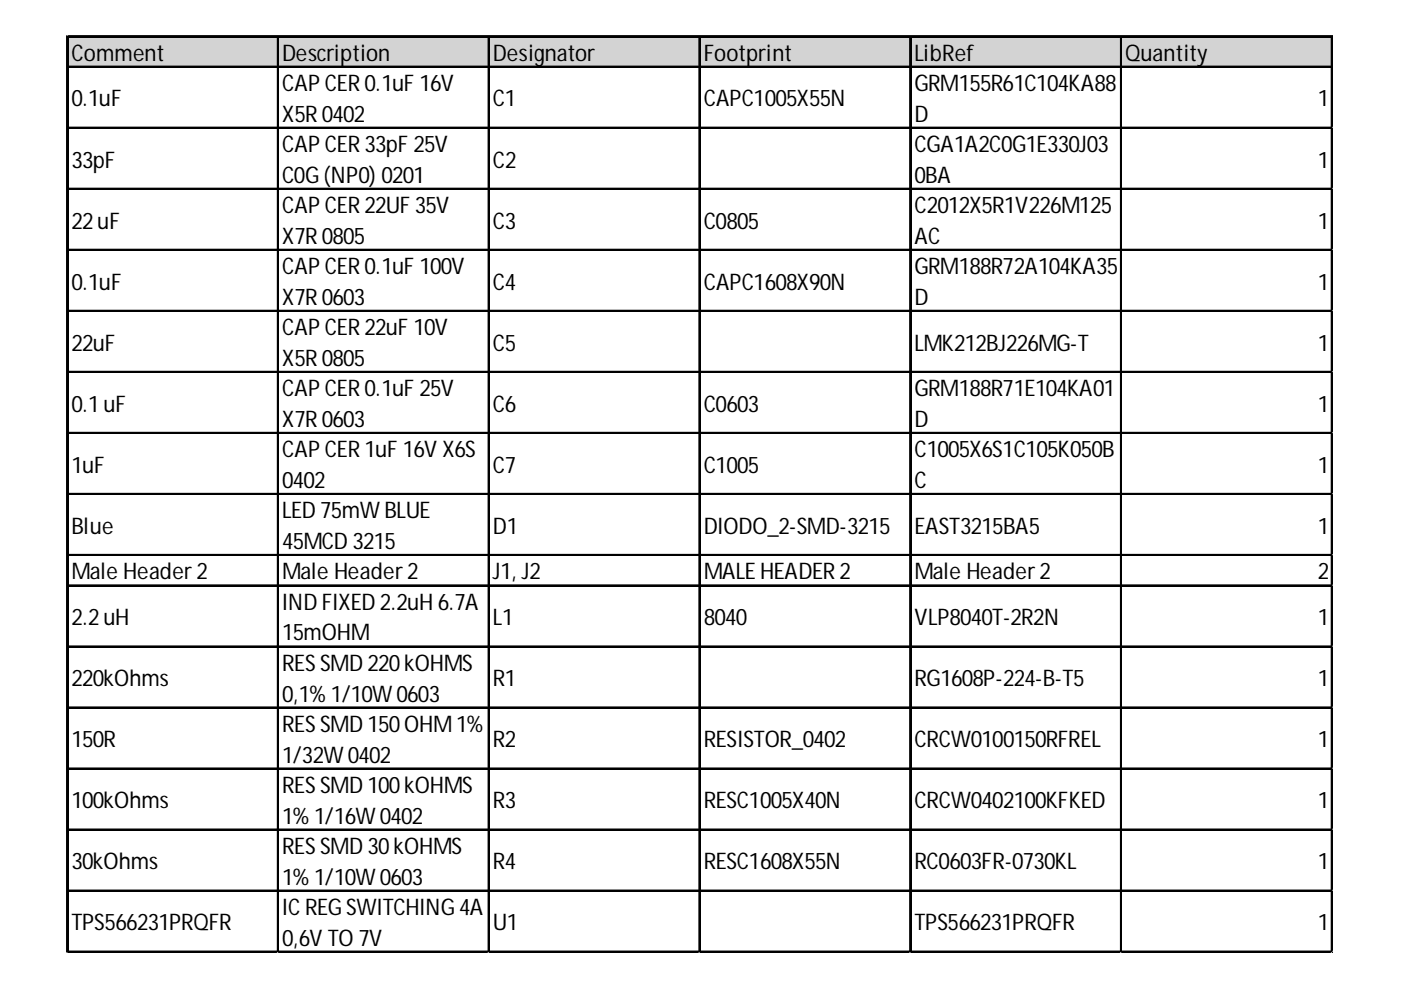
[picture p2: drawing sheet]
<svg xmlns="http://www.w3.org/2000/svg" width="297mm" height="210mm" viewBox="0 0 297 210" stroke-linecap="round" stroke-linejoin="round" font-family="sans-serif">
<defs><g id="words">
<g font-size="4.9">
<text x="15.1" y="12.9">Comment</text>
<text x="59.8" y="12.9">Description</text>
<text x="104.5" y="12.9">Designator</text>
<text x="149.2" y="12.9">Footprint</text>
<text x="193.9" y="12.9">LibRef</text>
<text x="238.6" y="12.9">Quantity</text>
<text x="15.1" y="22.6">0.1uF</text>
<text x="59.8" y="19.3">CAP CER 0.1uF 16V</text>
<text x="104.5" y="22.6">C1</text>
<text x="149.2" y="22.6">CAPC1005X55N</text>
<text x="193.9" y="19.3">GRM155R61C104KA88</text>
<text x="279.4" y="22.6">1</text>
<text x="59.8" y="25.8">X5R 0402</text>
<text x="193.9" y="25.8">D</text>
<text x="15.1" y="35.5">33pF</text>
<text x="59.8" y="32.3">CAP CER 33pF 25V</text>
<text x="104.5" y="35.5">C2</text>
<text x="193.9" y="32.3">CGA1A2C0G1E330J03</text>
<text x="279.4" y="35.5">1</text>
<text x="59.8" y="38.7">C0G(NP0) 0201</text>
<text x="193.9" y="38.7">0BA</text>
<text x="59.8" y="45.2">CAP CER 22UF 35V</text>
<text x="193.9" y="45.2">C2012X5R1V226M125</text>
<text x="15.1" y="48.5">22uF</text>
<text x="59.8" y="51.7">X7R 0805</text>
<text x="104.5" y="48.5">C3</text>
<text x="149.2" y="48.5">C0805</text>
<text x="193.9" y="51.7">AC</text>
<text x="279.4" y="48.5">1</text>
<text x="59.8" y="58.2">CAP CER 0.1uF 100V</text>
<text x="193.9" y="58.2">GRM188R72A104KA35</text>
<text x="15.1" y="61.4">0.1uF</text>
<text x="59.8" y="64.6">X7R 0603</text>
<text x="104.5" y="61.4">C4</text>
<text x="149.2" y="61.4">CAPC1608X90N</text>
<text x="193.9" y="64.6">D</text>
<text x="279.4" y="61.4">1</text>
<text x="59.8" y="71.1">CAP CER 22uF 10V</text>
<text x="15.1" y="74.3">22uF</text>
<text x="59.8" y="77.6">X5R 0805</text>
<text x="104.5" y="74.3">C5</text>
<text x="193.9" y="74.3">LMK212BJ226MG-T</text>
<text x="279.4" y="74.3">1</text>
<text x="15.1" y="87.3">0.1uF</text>
<text x="59.8" y="84">CAP CER 0.1uF 25V</text>
<text x="104.5" y="87.3">C6</text>
<text x="149.2" y="87.3">C0603</text>
<text x="193.9" y="84">GRM188R71E104KA01</text>
<text x="279.4" y="87.3">1</text>
<text x="59.8" y="90.5">X7R 0603</text>
<text x="193.9" y="90.5">D</text>
<text x="15.1" y="100.2">1uF</text>
<text x="59.8" y="97">CAP CER 1uF 16V X6S</text>
<text x="104.5" y="100.2">C7</text>
<text x="149.2" y="100.2">C1005</text>
<text x="193.9" y="97">C1005X6S1C105K050B</text>
<text x="279.4" y="100.2">1</text>
<text x="59.8" y="103.4">0402</text>
<text x="193.9" y="103.4">C</text>
<text x="15.1" y="113.2">Blue</text>
<text x="59.8" y="109.9">LED 75mW BLUE</text>
<text x="104.5" y="113.2">D1</text>
<text x="149.2" y="113.2">DIODO_2-SMD-3215</text>
<text x="193.9" y="113.2">EAST3215BA5</text>
<text x="279.4" y="113.2">1</text>
<text x="59.8" y="116.4">45MCD 3215</text>
<text x="15.1" y="122.9">Male Header 2</text>
<text x="59.8" y="122.9">Male Header 2</text>
<text x="104.5" y="122.9">J1, J2</text>
<text x="149.2" y="122.9">MALE HEADER 2</text>
<text x="193.9" y="122.9">Male Header 2</text>
<text x="279.4" y="122.9">2</text>
<text x="59.8" y="129.3">IND FIXED 2.2uH 6.7A</text>
<text x="15.1" y="132.6">2.2uH</text>
<text x="59.8" y="135.8">15mOHM</text>
<text x="104.5" y="132.6">L1</text>
<text x="149.2" y="132.6">8040</text>
<text x="193.9" y="132.6">VLP8040T-2R2N</text>
<text x="279.4" y="132.6">1</text>
<text x="59.8" y="142.3">RES SMD 220kOHMS</text>
<text x="15.1" y="145.5">220kOhms</text>
<text x="59.8" y="148.7">0,1% 1/10W 0603</text>
<text x="104.5" y="145.5">R1</text>
<text x="193.9" y="145.5">RG1608P-224-B-T5</text>
<text x="279.4" y="145.5">1</text>
<text x="59.8" y="155.2">RES SMD 150OHM1%</text>
<text x="15.1" y="158.4">150R</text>
<text x="59.8" y="161.7">1/32W 0402</text>
<text x="104.5" y="158.4">R2</text>
<text x="149.2" y="158.4">RESISTOR_0402</text>
<text x="193.9" y="158.4">CRCW0100150RFREL</text>
<text x="279.4" y="158.4">1</text>
<text x="15.1" y="171.4">100kOhms</text>
<text x="59.8" y="168.1">RES SMD 100kOHMS</text>
<text x="104.5" y="171.4">R3</text>
<text x="149.2" y="171.4">RESC1005X40N</text>
<text x="193.9" y="171.4">CRCW0402100KFKED</text>
<text x="279.4" y="171.4">1</text>
<text x="59.8" y="174.6">1% 1/16W 0402</text>
<text x="15.1" y="184.3">30kOhms</text>
<text x="59.8" y="181.1">RES SMD 30kOHMS</text>
<text x="104.5" y="184.3">R4</text>
<text x="149.2" y="184.3">RESC1608X55N</text>
<text x="193.9" y="184.3">RC0603FR-0730KL</text>
<text x="279.4" y="184.3">1</text>
<text x="59.8" y="187.6">1% 1/10W 0603</text>
<text x="15.1" y="197.3">TPS566231PRQFR</text>
<text x="59.8" y="194">IC REGSWITCHING4A</text>
<text x="104.5" y="197.3">U1</text>
<text x="193.9" y="197.3">TPS566231PRQFR</text>
<text x="279.4" y="197.3">1</text>
<text x="59.8" y="200.5">0,6V TO 7V</text>
</g>
</g></defs>
<path d="M14.4 7.9h268.3v6.5h-268.3z" fill="#d3d3d3"/>
<g fill="none" stroke="#000" stroke-width=".32">
<path d="M14.2 7.6v194.4M14.3 7.6v194.4M14.5 7.6h268.1M14.5 7.8h268.1M14.5 14.1h268.1M14.5 14.2h268.1M58.9 7.9v194.1M59 7.9v194.1M103.5 7.9v194.1M103.7 7.9v194.1M148.2 7.9v194.1M148.4 7.9v194.1"/>
<path d="M192.9 7.9v194.1M193.1 7.9v194.1M237.6 7.9v194.1M237.8 7.9v194.1M282.3 7.9v194.1M282.5 7.9v194.1M14.5 27h268.1M14.5 27.2h268.1M14.5 40h268.1M14.5 40.1h268.1M14.5 52.9h268.1M14.5 53.1h268.1"/>
<path d="M14.5 65.8h268.1M14.5 66h268.1M14.5 78.8h268.1M14.5 78.9h268.1M14.5 91.7h268.1M14.5 91.9h268.1M14.5 104.7h268.1M14.5 104.8h268.1M14.5 117.6h268.1M14.5 117.8h268.1M14.5 124.1h268.1M14.5 124.2h268.1"/>
<path d="M14.5 137h268.1M14.5 137.2h268.1M14.5 149.9h268.1M14.5 150.1h268.1M14.5 162.9h268.1M14.5 163h268.1M14.5 175.8h268.1M14.5 176h268.1M14.5 188.8h268.1M14.5 188.9h268.1M14.5 201.7h268.1M14.5 201.9h268.1"/>
</g>
<path d="M14.2 202v.1" fill="none" stroke="#d4d4d4" stroke-width=".32"/>
<path d="M14.2 202l.3 .1z" fill="#d4d4d4"/>
<path d="M58.9 202v.1" fill="none" stroke="#d4d4d4" stroke-width=".32"/>
<path d="M58.9 202l.3 .1z" fill="#d4d4d4"/>
<path d="M103.5 202v.1" fill="none" stroke="#d4d4d4" stroke-width=".32"/>
<path d="M103.5 202l.4 .1z" fill="#d4d4d4"/>
<path d="M148.2 202v.1" fill="none" stroke="#d4d4d4" stroke-width=".32"/>
<path d="M148.2 202l.4 .1z" fill="#d4d4d4"/>
<path d="M192.9 202v.1" fill="none" stroke="#d4d4d4" stroke-width=".32"/>
<path d="M192.9 202l.3 .1z" fill="#d4d4d4"/>
<path d="M237.6 202v.1" fill="none" stroke="#d4d4d4" stroke-width=".32"/>
<path d="M237.6 202l.3 .1z" fill="#d4d4d4"/>
<path d="M282.3 202v.1" fill="none" stroke="#d4d4d4" stroke-width=".32"/>
<path d="M282.3 202l.3 .1z" fill="#d4d4d4"/>
<path d="M282.6 27h.1" fill="none" stroke="#d4d4d4" stroke-width=".32"/>
<path d="M282.6 27l.1 .3z" fill="#d4d4d4"/>
<path d="M282.6 40h.1" fill="none" stroke="#d4d4d4" stroke-width=".32"/>
<path d="M282.6 40l.1 .3z" fill="#d4d4d4"/>
<path d="M282.6 52.9h.1" fill="none" stroke="#d4d4d4" stroke-width=".32"/>
<path d="M282.6 52.9l.1 .3z" fill="#d4d4d4"/>
<path d="M282.6 65.8h.1" fill="none" stroke="#d4d4d4" stroke-width=".32"/>
<path d="M282.6 65.8l.1 .4z" fill="#d4d4d4"/>
<path d="M282.6 78.8h.1" fill="none" stroke="#d4d4d4" stroke-width=".32"/>
<path d="M282.6 78.8l.1 .3z" fill="#d4d4d4"/>
<path d="M282.6 91.7h.1" fill="none" stroke="#d4d4d4" stroke-width=".32"/>
<path d="M282.6 91.7l.1 .3z" fill="#d4d4d4"/>
<path d="M282.6 104.7h.1" fill="none" stroke="#d4d4d4" stroke-width=".32"/>
<path d="M282.6 104.7l.1 .3z" fill="#d4d4d4"/>
<path d="M282.6 117.6h.1" fill="none" stroke="#d4d4d4" stroke-width=".32"/>
<path d="M282.6 117.6l.1 .3z" fill="#d4d4d4"/>
<path d="M282.6 124.1h.1" fill="none" stroke="#d4d4d4" stroke-width=".32"/>
<path d="M282.6 124.1l.1 .3z" fill="#d4d4d4"/>
<path d="M282.6 137h.1" fill="none" stroke="#d4d4d4" stroke-width=".32"/>
<path d="M282.6 137l.1 .3z" fill="#d4d4d4"/>
<path d="M282.6 149.9h.1" fill="none" stroke="#d4d4d4" stroke-width=".32"/>
<path d="M282.6 149.9l.1 .4z" fill="#d4d4d4"/>
<path d="M282.6 162.9h.1" fill="none" stroke="#d4d4d4" stroke-width=".32"/>
<path d="M282.6 162.9l.1 .3z" fill="#d4d4d4"/>
<path d="M282.6 175.8h.1" fill="none" stroke="#d4d4d4" stroke-width=".32"/>
<path d="M282.6 175.8l.1 .3z" fill="#d4d4d4"/>
<path d="M282.6 188.8h.1" fill="none" stroke="#d4d4d4" stroke-width=".32"/>
<path d="M282.6 188.8l.1 .3z" fill="#d4d4d4"/>
<path d="M282.6 201.7h.1" fill="none" stroke="#d4d4d4" stroke-width=".32"/>
<path d="M282.6 201.7l.1 .3z" fill="#d4d4d4"/>
<use href="#words"/>
</svg>
